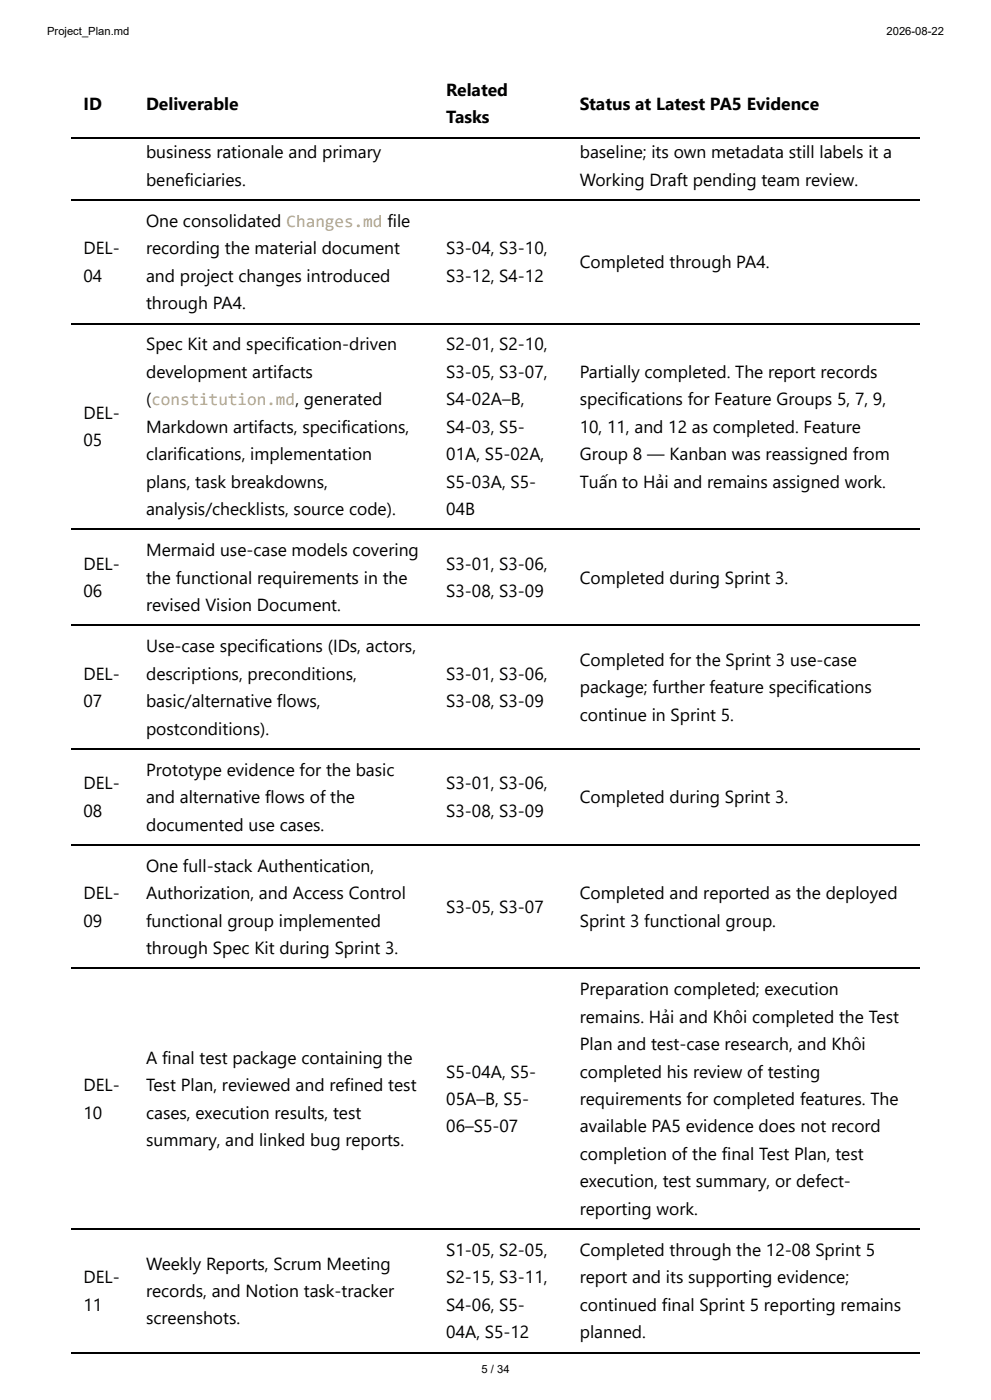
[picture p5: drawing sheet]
<svg xmlns="http://www.w3.org/2000/svg" width="210mm" height="297mm" viewBox="0 0 210 297" stroke-linecap="round" stroke-linejoin="round" font-family="sans-serif">
<defs><g id="words">
<g font-size="3.7">
<text x="17.7" y="23.3">ID</text>
<text x="31" y="23.3">Deliverable</text>
<text x="94.7" y="20.4">Related</text>
<text x="123" y="23.3">Status at Latest PA5 Evidence</text>
<text x="94.7" y="26.2">Tasks</text>
<text x="31" y="33.6">business rationale and primary</text>
<text x="123" y="33.6">baseline; its own metadata still labels it a</text>
<text x="31" y="39.4">beneficiaries.</text>
<text x="123" y="39.4">Working Draft pending team review.</text>
<text x="17.7" y="54">DEL-</text>
<text x="31" y="48.2">One consolidated Changes.md file</text>
<text x="31" y="54">recording the material document</text>
<text x="94.7" y="54">S3-04, S3-10,</text>
<text x="17.7" y="59.8">04</text>
<text x="31" y="59.8">and project changes introduced</text>
<text x="94.7" y="59.8">S3-12, S4-12</text>
<text x="123" y="56.9">Completed through PA4.</text>
<text x="31" y="65.6">through PA4.</text>
<text x="31" y="74.3">Spec Kit and specification-driven</text>
<text x="94.7" y="74.3">S2-01, S2-10,</text>
<text x="31" y="80.2">development artifacts</text>
<text x="94.7" y="80.2">S3-05, S3-07,</text>
<text x="123" y="80.2">Partially completed. The report records</text>
<text x="17.7" y="88.9">DEL-</text>
<text x="31" y="86">(constitution.md, generated</text>
<text x="94.7" y="86">S4-02A–B,</text>
<text x="123" y="86">specifications for Feature Groups 5, 7, 9,</text>
<text x="17.7" y="94.7">05</text>
<text x="31" y="91.8">Markdown artifacts, specifications,</text>
<text x="94.7" y="91.8">S4-03, S5-</text>
<text x="123" y="91.8">10, 11, and 12 as completed. Feature</text>
<text x="31" y="97.6">clarifications, implementation</text>
<text x="94.7" y="97.6">01A, S5-02A,</text>
<text x="123" y="97.6">Group 8 — Kanban was reassigned from</text>
<text x="31" y="103.5">plans, task breakdowns,</text>
<text x="94.7" y="103.5">S5-03A, S5-</text>
<text x="123" y="103.5">Tuấn to Hải and remains assigned work.</text>
<text x="31" y="109.3">analysis/checklists, source code).</text>
<text x="94.7" y="109.3">04B</text>
<text x="31" y="118">Mermaid use-case models covering</text>
<text x="17.7" y="120.9">DEL-</text>
<text x="31" y="123.8">the functional requirements in the</text>
<text x="94.7" y="120.9">S3-01, S3-06,</text>
<text x="123" y="123.8">Completed during Sprint 3.</text>
<text x="17.7" y="126.7">06</text>
<text x="31" y="129.6">revised Vision Document.</text>
<text x="94.7" y="126.7">S3-08, S3-09</text>
<text x="31" y="138.4">Use-case specifications (IDs, actors,</text>
<text x="123" y="141.3">Completed for the Sprint 3 use-case</text>
<text x="17.7" y="144.2">DEL-</text>
<text x="31" y="144.2">descriptions, preconditions,</text>
<text x="94.7" y="144.2">S3-01, S3-06,</text>
<text x="123" y="147.1">package; further feature specifications</text>
<text x="17.7" y="150">07</text>
<text x="31" y="150">basic/alternative flows,</text>
<text x="31" y="155.8">postconditions).</text>
<text x="94.7" y="150">S3-08, S3-09</text>
<text x="123" y="152.9">continue in Sprint 5.</text>
<text x="17.7" y="167.5">DEL-</text>
<text x="31" y="164.6">Prototype evidence for the basic</text>
<text x="94.7" y="167.5">S3-01, S3-06,</text>
<text x="17.7" y="173.3">08</text>
<text x="31" y="170.4">and alternative flows of the</text>
<text x="94.7" y="173.3">S3-08, S3-09</text>
<text x="123" y="170.4">Completed during Sprint 3.</text>
<text x="31" y="176.2">documented use cases.</text>
<text x="31" y="184.9">One full-stack Authentication,</text>
<text x="17.7" y="190.8">DEL-</text>
<text x="31" y="190.8">Authorization, and Access Control</text>
<text x="123" y="190.8">Completed and reported as the deployed</text>
<text x="17.7" y="196.6">09</text>
<text x="31" y="196.6">functional group implemented</text>
<text x="94.7" y="193.7">S3-05, S3-07</text>
<text x="123" y="196.6">Sprint 3 functional group.</text>
<text x="31" y="202.4">through Spec Kit during Sprint 3.</text>
<text x="123" y="211.1">Preparation completed; execution</text>
<text x="123" y="217">remains. Hải and Khôi completed the Test</text>
<text x="31" y="225.7">A final test package containing the</text>
<text x="123" y="222.8">Plan and test-case research, and Khôi</text>
<text x="17.7" y="231.5">DEL-</text>
<text x="31" y="231.5">Test Plan, reviewed and refined test</text>
<text x="94.7" y="228.6">S5-04A, S5-</text>
<text x="123" y="228.6">completed his review of testing</text>
<text x="17.7" y="237.3">10</text>
<text x="31" y="237.3">cases, execution results, test</text>
<text x="94.7" y="234.4">05A–B, S5-</text>
<text x="123" y="234.4">requirements for completed features. The</text>
<text x="31" y="243.2">summary, and linked bug reports.</text>
<text x="94.7" y="240.2">06–S5-07</text>
<text x="123" y="240.2">available PA5 evidence does not record</text>
<text x="123" y="246.1">completion of the final Test Plan, test</text>
<text x="123" y="251.9">execution, test summary, or defect-</text>
<text x="123" y="257.7">reporting work.</text>
<text x="31" y="269.3">Weekly Reports, Scrum Meeting</text>
<text x="94.7" y="266.4">S1-05, S2-05,</text>
<text x="123" y="266.4">Completed through the 12-08 Sprint 5</text>
<text x="17.7" y="272.3">DEL-</text>
<text x="31" y="275.2">records, and Notion task-tracker</text>
<text x="94.7" y="272.3">S2-15, S3-11,</text>
<text x="123" y="272.3">report and its supporting evidence;</text>
<text x="17.7" y="278.1">11</text>
<text x="31" y="281">screenshots.</text>
<text x="94.7" y="278.1">S4-06, S5-</text>
<text x="123" y="278.1">continued final Sprint 5 reporting remains</text>
<text x="94.7" y="283.9">04A, S5-12</text>
<text x="123" y="283.9">planned.</text>
</g>
<g font-size="2.4">
<text x="10" y="7.4">Project_Plan.md</text>
<text x="188.1" y="7.4">2026-08-22</text>
<text x="102.1" y="291.3">5 / 34</text>
</g>
</g></defs>
<path d="M15.1 29.2h180.2M15.1 42.5h180.2M15.1 68.7h180.2M15.1 112.3h180.2M15.1 132.7h180.2M15.1 158.9h180.2M15.1 179.3h180.2M15.1 205.4h180.2M15.1 260.7h180.2M15.1 286.9h180.2" fill="none" stroke="#000" stroke-width=".26"/>
<use href="#words"/>
</svg>
